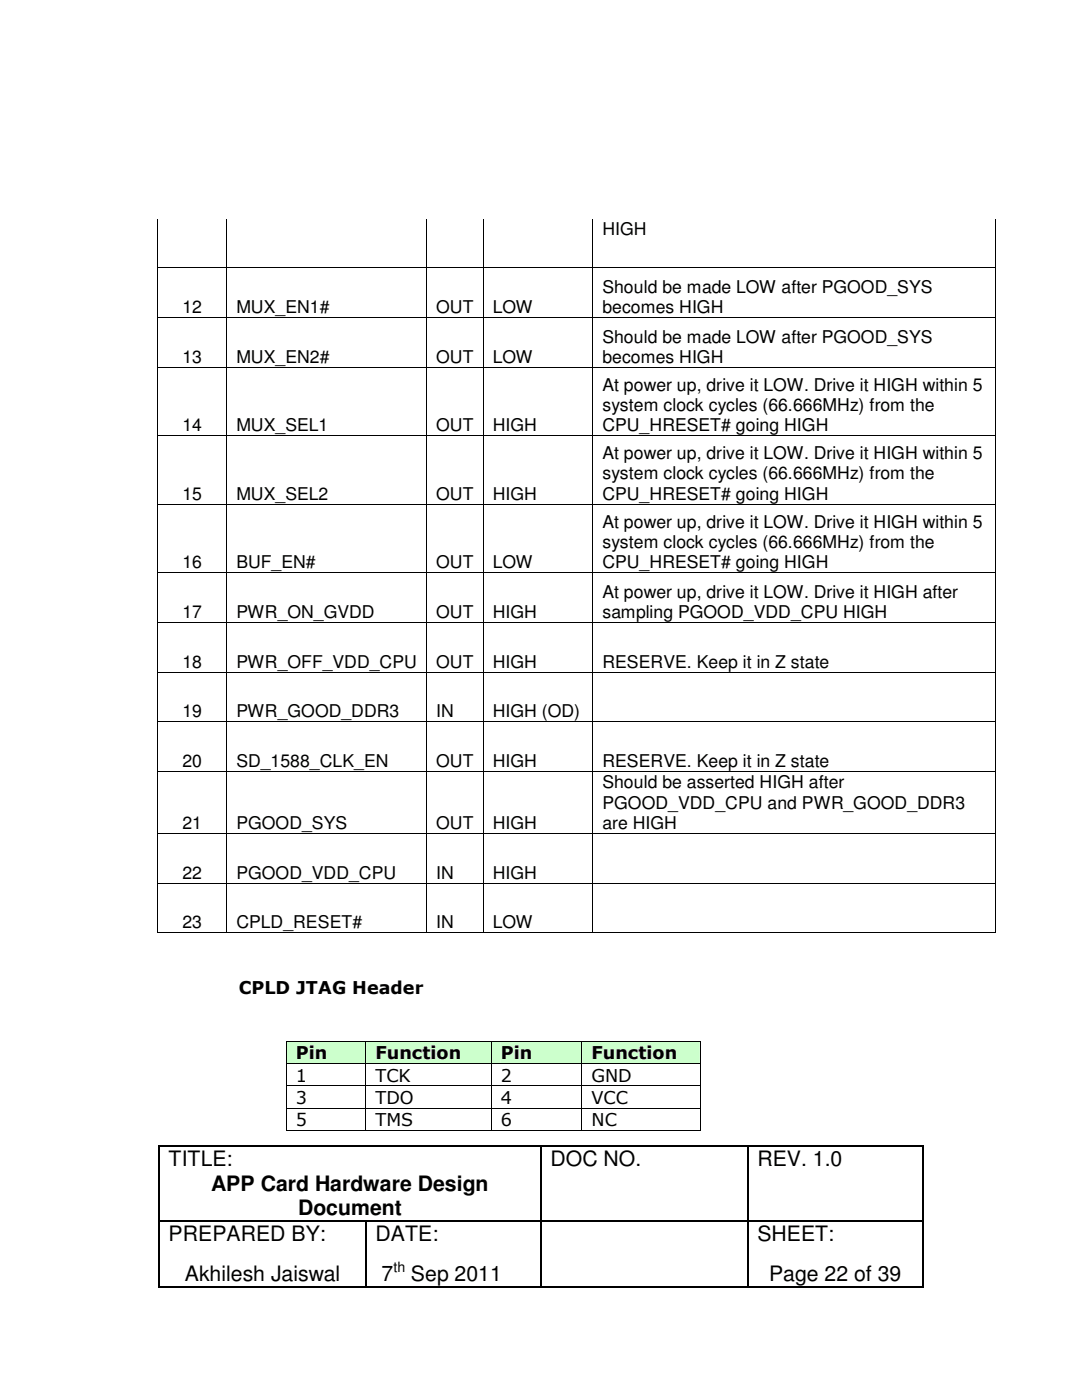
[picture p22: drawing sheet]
<svg xmlns="http://www.w3.org/2000/svg" width="216mm" height="279mm" viewBox="0 0 216 279" stroke-linecap="round" stroke-linejoin="round" font-family="sans-serif">
<defs><g id="words">
<g font-size="4.2">
<text x="33.7" y="232.7">TITLE:</text>
<text x="109.9" y="232.7">DOC NO.</text>
<text x="151.1" y="232.7">REV. 1.0</text>
<text x="42.2" y="237.6">APP Card Hardware Design</text>
<text x="59.5" y="242.5">Document</text>
<text x="33.7" y="247.6">PREPARED BY:</text>
<text x="74.9" y="247.6">DATE:</text>
<text x="151.1" y="247.6">SHEET:</text>
<text x="36.9" y="255.7">Akhilesh Jaiswal</text>
<text x="76.1" y="255.7">7</text>
<text x="82" y="255.7">Sep 2011</text>
<text x="153.5" y="255.7">Page 22 of 39</text>
</g>
<g font-size="3.5">
<text x="120.2" y="46.9">HIGH</text>
<text x="120.2" y="58.5">Should be made LOW after PGOOD_SYS</text>
<text x="36.4" y="62.5">12</text>
<text x="47.2" y="62.5">MUX_EN1#</text>
<text x="87" y="62.5">OUT</text>
<text x="98.3" y="62.5">LOW</text>
<text x="120.2" y="62.5">becomes HIGH</text>
<text x="120.2" y="68.4">Should be made LOW after PGOOD_SYS</text>
<text x="36.4" y="72.4">13</text>
<text x="47.2" y="72.4">MUX_EN2#</text>
<text x="87" y="72.4">OUT</text>
<text x="98.3" y="72.4">LOW</text>
<text x="120.2" y="72.4">becomes HIGH</text>
<text x="120.2" y="78">At power up, drive it LOW. Drive it HIGH within 5</text>
<text x="120.2" y="82">system clock cycles (66.666MHz) from the</text>
<text x="36.4" y="86.1">14</text>
<text x="47.2" y="86.1">MUX_SEL1</text>
<text x="87" y="86.1">OUT</text>
<text x="98.3" y="86.1">HIGH</text>
<text x="120.2" y="86.1">CPU_HRESET# going HIGH</text>
<text x="120.2" y="91.7">At power up, drive it LOW. Drive it HIGH within 5</text>
<text x="120.2" y="95.7">system clock cycles (66.666MHz) from the</text>
<text x="36.4" y="99.8">15</text>
<text x="47.2" y="99.8">MUX_SEL2</text>
<text x="87" y="99.8">OUT</text>
<text x="98.3" y="99.8">HIGH</text>
<text x="120.2" y="99.7">CPU_HRESET# going HIGH</text>
<text x="120.2" y="105.3">At power up, drive it LOW. Drive it HIGH within 5</text>
<text x="36.4" y="113.4">16</text>
<text x="47.2" y="113.4">BUF_EN#</text>
<text x="87" y="113.4">OUT</text>
<text x="98.3" y="113.4">LOW</text>
<text x="120.2" y="109.3">system clock cycles (66.666MHz) from the</text>
<text x="120.2" y="113.4">CPU_HRESET# going HIGH</text>
<text x="120.2" y="119.3">At power up, drive it LOW. Drive it HIGH after</text>
<text x="36.4" y="123.3">17</text>
<text x="47.2" y="123.3">PWR_ON_GVDD</text>
<text x="87" y="123.3">OUT</text>
<text x="98.3" y="123.3">HIGH</text>
<text x="120.2" y="123.4">sampling PGOOD_VDD_CPU HIGH</text>
<text x="36.4" y="133.3">18</text>
<text x="47.2" y="133.3">PWR_OFF_VDD_CPU</text>
<text x="87" y="133.3">OUT</text>
<text x="98.3" y="133.3">HIGH</text>
<text x="120.2" y="133.3">RESERVE. Keep it in Z state</text>
<text x="36.4" y="143.2">19</text>
<text x="47.2" y="143.2">PWR_GOOD_DDR3</text>
<text x="87" y="143.2">IN</text>
<text x="98.3" y="143.2">HIGH (OD)</text>
<text x="36.4" y="153.1">20</text>
<text x="47.2" y="153.1">SD_1588_CLK_EN</text>
<text x="87" y="153.1">OUT</text>
<text x="98.3" y="153.1">HIGH</text>
<text x="120.2" y="153.1">RESERVE. Keep it in Z state</text>
<text x="120.2" y="157.3">Should be asserted HIGH after</text>
<text x="120.2" y="161.4">PGOOD_VDD_CPU and PWR_GOOD_DDR3</text>
<text x="36.4" y="165.4">21</text>
<text x="47.2" y="165.4">PGOOD_SYS</text>
<text x="87" y="165.4">OUT</text>
<text x="98.3" y="165.4">HIGH</text>
<text x="120.2" y="165.4">are HIGH</text>
<text x="36.4" y="175.3">22</text>
<text x="47.2" y="175.3">PGOOD_VDD_CPU</text>
<text x="87" y="175.3">IN</text>
<text x="98.3" y="175.3">HIGH</text>
<text x="36.4" y="185.3">23</text>
<text x="47.2" y="185.3">CPLD_RESET#</text>
<text x="87" y="185.3">IN</text>
<text x="98.3" y="185.3">LOW</text>
<text x="47.6" y="198.4">CPLD JTAG Header</text>
<text x="59.1" y="211.4">Pin</text>
<text x="59.1" y="215.9">1</text>
<text x="74.9" y="211.4">Function</text>
<text x="74.9" y="215.9">TCK</text>
<text x="99.9" y="211.4">Pin</text>
<text x="100" y="215.9">2</text>
<text x="118" y="211.4">Function</text>
<text x="118" y="215.9">GND</text>
<text x="59.1" y="220.3">3</text>
<text x="74.9" y="220.3">TDO</text>
<text x="100" y="220.3">4</text>
<text x="118" y="220.3">VCC</text>
<text x="59.1" y="224.8">5</text>
<text x="74.9" y="224.8">TMS</text>
<text x="100" y="224.8">6</text>
<text x="118" y="224.8">NC</text>
</g>
<text font-size="2.8" x="78.5" y="253.8">th</text>
</g></defs>
<g fill="#000">
<path d="M31.4 53.4h.2v.2h-.2zM45.2 53.4h.1v.2h-.1zM85 53.4h.2v.2h-.2zM96.4 53.4h.1v.2h-.1zM118.2 53.4h.2v.2h-.2zM198.6 53.4h.2v.2h-.2zM31.4 63.3h.2v.2h-.2zM31.4 73.2h.2v.2h-.2zM45.2 63.3h.1v.2h-.1zM45.2 73.2h.1v.2h-.1zM85 63.3h.2v.2h-.2zM85 73.2h.2v.2h-.2z"/>
<path d="M96.4 63.3h.1v.2h-.1zM96.4 73.2h.1v.2h-.1zM118.2 63.3h.2v.2h-.2zM118.2 73.2h.2v.2h-.2zM198.6 63.3h.2v.2h-.2zM198.6 73.2h.2v.2h-.2zM31.4 86.9h.2v.2h-.2zM45.2 86.9h.1v.2h-.1zM85 86.9h.2v.2h-.2zM96.4 86.9h.1v.2h-.1zM118.2 86.9h.2v.2h-.2zM198.6 86.9h.2v.2h-.2z"/>
<path d="M31.4 100.5h.2v.2h-.2zM31.4 114.2h.2v.2h-.2zM45.2 100.5h.1v.2h-.1zM45.2 114.2h.1v.2h-.1zM85 100.5h.2v.2h-.2zM85 114.2h.2v.2h-.2zM96.4 100.5h.1v.2h-.1zM96.4 114.2h.1v.2h-.1zM118.2 100.5h.2v.2h-.2zM118.2 114.2h.2v.2h-.2zM198.6 100.5h.2v.2h-.2zM198.6 114.2h.2v.2h-.2z"/>
<path d="M31.4 124.2h.2v.1h-.2zM31.4 134.1h.2v.1h-.2zM45.2 124.2h.1v.1h-.1zM45.2 134.1h.1v.1h-.1zM85 124.2h.2v.1h-.2zM85 134.1h.2v.1h-.2zM96.4 124.2h.1v.1h-.1zM96.4 134.1h.1v.1h-.1zM118.2 124.2h.2v.1h-.2zM118.2 134.1h.2v.1h-.2zM198.6 124.2h.2v.1h-.2zM198.6 134.1h.2v.1h-.2z"/>
<path d="M31.4 144h.2v.1h-.2zM31.4 153.9h.2v.2h-.2zM45.2 144h.1v.1h-.1zM45.2 153.9h.1v.2h-.1zM85 144h.2v.1h-.2zM85 153.9h.2v.2h-.2zM96.4 144h.1v.1h-.1zM96.4 153.9h.1v.2h-.1zM118.2 144h.2v.1h-.2zM118.2 153.9h.2v.2h-.2zM198.6 144h.2v.1h-.2zM198.6 153.9h.2v.2h-.2z"/>
<path d="M31.4 166.2h.2v.2h-.2zM31.4 176.1h.2v.2h-.2zM45.2 166.2h.1v.2h-.1zM45.2 176.1h.1v.2h-.1zM85 166.2h.2v.2h-.2zM85 176.1h.2v.2h-.2zM96.4 166.2h.1v.2h-.1zM96.4 176.1h.1v.2h-.1zM118.2 166.2h.2v.2h-.2zM118.2 176.1h.2v.2h-.2zM198.6 166.2h.2v.2h-.2zM198.6 176.1h.2v.2h-.2z"/>
<path d="M31.4 186.1h.2v.1h-.2zM45.2 186.1h.1v.1h-.1zM85 186.1h.2v.1h-.2zM96.4 186.1h.1v.1h-.1zM118.2 186.1h.2v.1h-.2zM198.6 186.1h.2v.1h-.2zM31.6 228.6h.3v.3h-.3zM107.8 228.6h.3v.3h-.3zM149.1 228.6h.3v.3h-.3zM184 228.6h.3v.3h-.3zM31.6 243.5h.3v.2h-.3zM31.6 256.7h.3v.3h-.3z"/>
<path d="M72.9 243.5h.3v.2h-.3zM72.9 256.7h.3v.3h-.3zM107.8 243.5h.3v.2h-.3zM107.8 256.7h.3v.3h-.3zM149.1 243.5h.3v.2h-.3zM149.1 256.7h.3v.3h-.3zM184 243.5h.3v.2h-.3zM184 256.7h.3v.3h-.3z"/>
</g>
<g fill="none" stroke="#000" stroke-width=".25">
<path d="M31.7 228.9v14.6M31.9 228.7h75.9M107.9 228.9v14.6M108.1 228.7h41M149.2 228.9v14.6M149.4 228.7h34.6M184.1 228.9v14.6M31.7 243.7v13M31.9 243.6h41M31.9 256.8h41M73 243.7v13M73.2 243.6h34.6"/>
<path d="M73.2 256.8h34.6M107.9 243.7v13M108.1 243.6h41M108.1 256.8h41M149.2 243.7v13M149.4 243.6h34.6M149.4 256.8h34.6M184.1 243.7v13"/>
</g>
<g fill="none" stroke="#000" stroke-width=".2">
<path d="M31.5 43.6v9.8M31.5 53.6v9.7M31.6 53.5h13.6M45.3 43.6v9.8M45.3 53.6v9.7M45.3 53.5h39.7M85.1 43.6v9.8M85.1 53.6v9.7M85.2 53.5h11.2M96.4 43.6v9.8M96.4 53.6v9.7M96.5 53.5h21.7"/>
<path d="M118.3 43.6v9.8M118.3 53.6v9.7M118.4 53.5h80.2M198.7 43.6v9.8M198.7 53.6v9.7M31.5 63.5v9.7M31.5 73.4v13.5M31.6 63.4h13.6M31.6 73.3h13.6M45.3 63.5v9.7M45.3 73.4v13.5M45.3 63.4h39.7"/>
<path d="M45.3 73.3h39.7M85.1 63.5v9.7M85.1 73.4v13.5M85.2 63.4h11.2M85.2 73.3h11.2M96.4 63.5v9.7M96.4 73.4v13.5M96.5 63.4h21.7M96.5 73.3h21.7M118.3 63.5v9.7M118.3 73.4v13.5M118.4 63.4h80.2"/>
<path d="M118.4 73.3h80.2M198.7 63.5v9.7M198.7 73.4v13.5M31.5 87.1v13.4M31.6 87h13.6M45.3 87.1v13.4M45.3 87h39.7M85.1 87.1v13.4M85.2 87h11.2M96.4 87.1v13.4M96.5 87h21.7M118.3 87.1v13.4"/>
<path d="M118.4 87h80.2M198.7 87.1v13.4M31.5 100.7v13.5M31.5 114.4v9.8M31.6 100.6h13.6M31.6 114.3h13.6M45.3 100.7v13.5M45.3 114.4v9.8M45.3 100.6h39.7M45.3 114.3h39.7M85.1 100.7v13.5M85.1 114.4v9.8"/>
<path d="M85.2 100.6h11.2M85.2 114.3h11.2M96.4 100.7v13.5M96.4 114.4v9.8M96.5 100.6h21.7M96.5 114.3h21.7M118.3 100.7v13.5M118.3 114.4v9.8M118.4 100.6h80.2M118.4 114.3h80.2M198.7 100.7v13.5M198.7 114.4v9.8"/>
<path d="M31.5 124.3v9.8M31.5 134.2v9.8M31.6 124.2h13.6M31.6 134.2h13.6M45.3 124.3v9.8M45.3 134.2v9.8M45.3 124.2h39.7M45.3 134.2h39.7M85.1 124.3v9.8M85.1 134.2v9.8M85.2 124.2h11.2M85.2 134.2h11.2"/>
<path d="M96.4 124.3v9.8M96.4 134.2v9.8M96.5 124.2h21.7M96.5 134.2h21.7M118.3 124.3v9.8M118.3 134.2v9.8M118.4 124.2h80.2M118.4 134.2h80.2M198.7 124.3v9.8M198.7 134.2v9.8M31.5 144.1v9.8M31.5 154.1v12.1"/>
<path d="M31.6 144.1h13.6M31.6 154h13.6M45.3 144.1v9.8M45.3 154.1v12.1M45.3 144.1h39.7M45.3 154h39.7M85.1 144.1v9.8M85.1 154.1v12.1M85.2 144.1h11.2M85.2 154h11.2M96.4 144.1v9.8M96.4 154.1v12.1"/>
<path d="M96.5 144.1h21.7M96.5 154h21.7M118.3 144.1v9.8M118.3 154.1v12.1M118.4 144.1h80.2M118.4 154h80.2M198.7 144.1v9.8M198.7 154.1v12.1M31.5 166.4v9.7M31.5 176.3v9.8M31.6 166.3h13.6M31.6 176.2h13.6"/>
<path d="M45.3 166.4v9.7M45.3 176.3v9.8M45.3 166.3h39.7M45.3 176.2h39.7M85.1 166.4v9.7M85.1 176.3v9.8M85.2 166.3h11.2M85.2 176.2h11.2M96.4 166.4v9.7M96.4 176.3v9.8M96.5 166.3h21.7M96.5 176.2h21.7"/>
<path d="M118.3 166.4v9.7M118.3 176.3v9.8M118.4 166.3h80.2M118.4 176.2h80.2M198.7 166.4v9.7M198.7 176.3v9.8M31.6 186.1h13.6M45.3 186.1h39.7M85.2 186.1h11.2M96.5 186.1h21.7M118.4 186.1h80.2"/>
</g>
<g fill="#cfc">
<path d="M57.2 207.9h15.7v4.2h-15.7z"/>
<path d="M59.1 207.9h12v4.2h-12z"/>
<path d="M73.1 207.9h24.9v4.2h-24.9z"/>
<path d="M74.9 207.9h21.2v4.2h-21.2z"/>
<path d="M98.1 207.9h17.9v4.2h-17.9z"/>
<path d="M99.9 207.9h14.3v4.2h-14.3z"/>
<path d="M116.2 207.9h23.4v4.2h-23.4z"/>
<path d="M118 207.9h19.8v4.2h-19.8z"/>
</g>
<g fill="#000">
<path d="M57.1 207.7h.1v.2h-.1zM57.1 212.1h.1v.2h-.1zM57.1 216.6h.1v.1h-.1zM72.9 207.7h.2v.2h-.2zM72.9 212.1h.2v.2h-.2zM72.9 216.6h.2v.1h-.2zM98 207.7h.1v.2h-.1zM98 212.1h.1v.2h-.1zM98 216.6h.1v.1h-.1zM116 207.7h.2v.2h-.2zM116 212.1h.2v.2h-.2zM116 216.6h.2v.1h-.2z"/>
<path d="M139.6 207.7h.2v.2h-.2zM139.6 212.1h.2v.2h-.2zM139.6 216.6h.2v.1h-.2zM57.1 221.1h.1v.1h-.1zM57.1 225.5h.1v.2h-.1zM72.9 221.1h.2v.1h-.2zM72.9 225.5h.2v.2h-.2zM98 221.1h.1v.1h-.1zM98 225.5h.1v.2h-.1zM116 221.1h.2v.1h-.2zM116 225.5h.2v.2h-.2zM139.6 221.1h.2v.1h-.2z"/>
<path d="M139.6 225.5h.2v.2h-.2z"/>
</g>
<g fill="none" stroke="#000" stroke-width=".2">
<path d="M57.1 207.9v4.2M57.1 212.3v4.3M57.1 216.7v4.4M57.2 207.8h15.7M57.2 212.2h15.7M57.2 216.7h15.7M73 207.9v4.2M73 212.3v4.3M73 216.7v4.4M73.1 207.8h24.9M73.1 212.2h24.9M73.1 216.7h24.9"/>
<path d="M98 207.9v4.2M98 212.3v4.3M98 216.7v4.4M98.1 207.8h17.9M98.1 212.2h17.9M98.1 216.7h17.9M116.1 207.9v4.2M116.1 212.3v4.3M116.1 216.7v4.4M116.2 207.8h23.4M116.2 212.2h23.4M116.2 216.7h23.4"/>
<path d="M139.7 207.9v4.2M139.7 212.3v4.3M139.7 216.7v4.4M57.1 221.2v4.3M57.2 221.1h15.7M57.2 225.6h15.7M73 221.2v4.3M73.1 221.1h24.9M73.1 225.6h24.9M98 221.2v4.3M98.1 221.1h17.9M98.1 225.6h17.9"/>
<path d="M116.1 221.2v4.3M116.2 221.1h23.4M116.2 225.6h23.4M139.7 221.2v4.3"/>
</g>
<use href="#words"/>
</svg>
